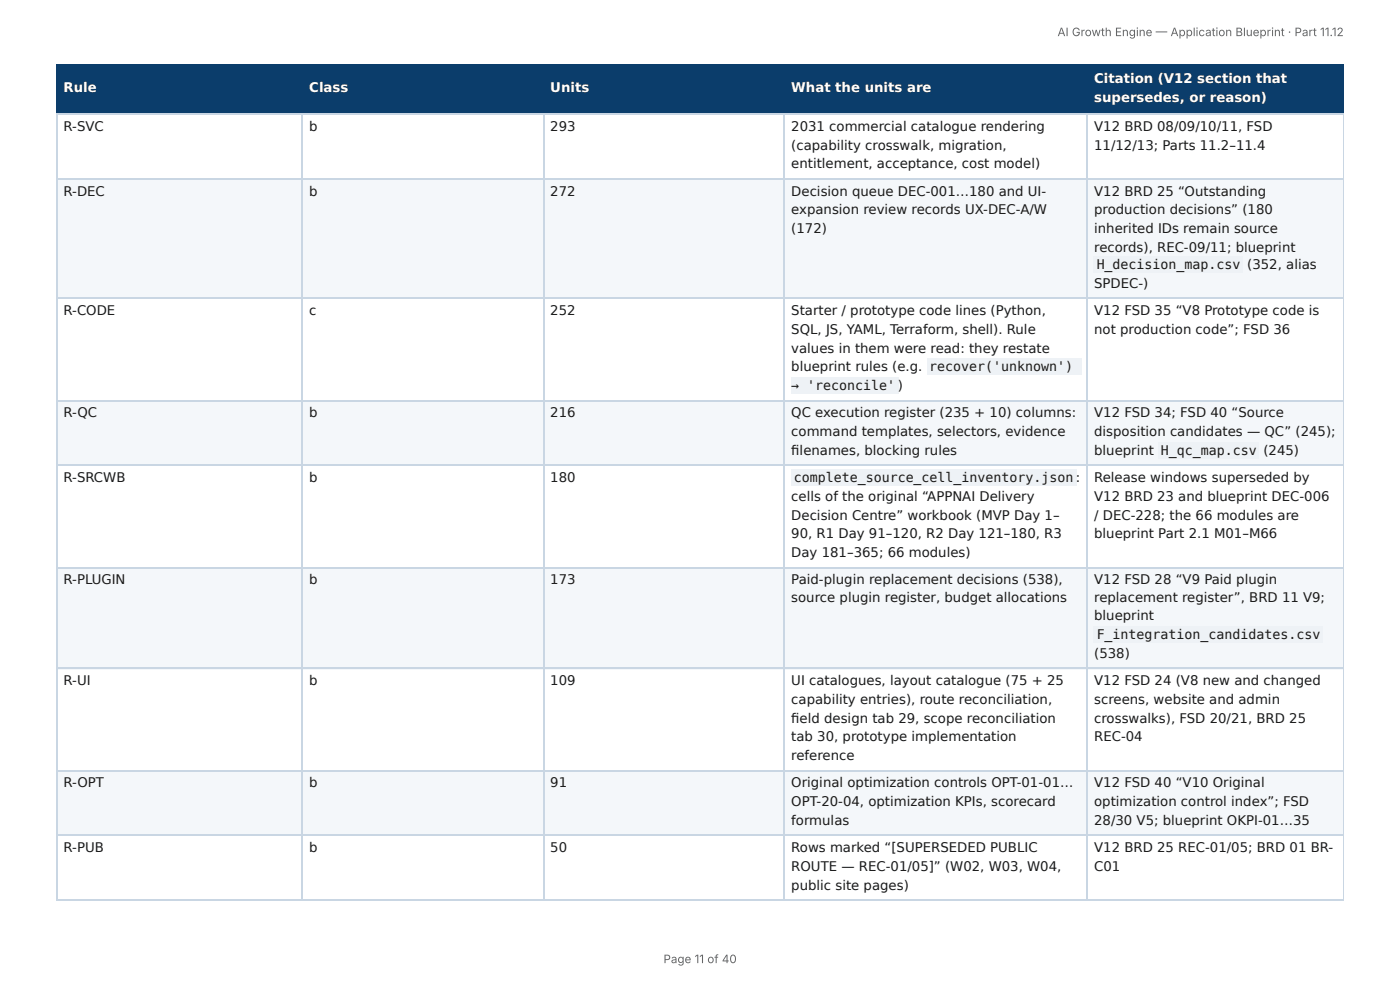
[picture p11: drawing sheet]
<svg xmlns="http://www.w3.org/2000/svg" width="297mm" height="210mm" viewBox="0 0 297 210" stroke-linecap="round" stroke-linejoin="round" font-family="sans-serif">
<defs><g id="words">
<g font-size="2.8" fill="#fff">
<text x="232.4" y="17.7">Citation (V12 section that</text>
<text x="13.5" y="19.6">Rule</text>
<text x="65.7" y="19.6">Class</text>
<text x="116.9" y="19.6">Units</text>
<text x="168.1" y="19.6">What the units are</text>
<text x="232.4" y="21.7">supersedes, or reason)</text>
</g>
<g font-size="2.8" fill="#1a1a1a">
<text x="13.5" y="27.8">R-SVC</text>
<text x="65.7" y="27.8">b</text>
<text x="116.9" y="27.8">293</text>
<text x="168.1" y="27.8">2031 commercial catalogue rendering</text>
<text x="232.4" y="27.8">V12 BRD 08/09/10/11, FSD</text>
<text x="168.1" y="31.8">(capability crosswalk, migration,</text>
<text x="168.1" y="35.7">entitlement, acceptance, cost model)</text>
<text x="232.4" y="31.8">11/12/13; Parts 11.2–11.4</text>
<text x="13.5" y="41.5">R-DEC</text>
<text x="65.7" y="41.5">b</text>
<text x="116.9" y="41.5">272</text>
<text x="168.1" y="41.5">Decision queue DEC-001…180 and UI-</text>
<text x="232.4" y="41.5">V12 BRD 25 “Outstanding</text>
<text x="168.1" y="45.5">expansion review records UX-DEC-A/W</text>
<text x="232.4" y="45.5">production decisions” (180</text>
<text x="168.1" y="49.5">(172)</text>
<text x="232.4" y="49.5">inherited IDs remain source</text>
<text x="232.4" y="53.4">records), REC-09/11; blueprint</text>
<text x="232.9" y="57.2">H_decision_map.csv</text>
<text x="264.9" y="57.2">(352, alias</text>
<text x="232.4" y="61.1">SPDEC-)</text>
<text x="13.5" y="66.9">R-CODE</text>
<text x="65.7" y="66.9">c</text>
<text x="116.9" y="66.9">252</text>
<text x="168.1" y="66.9">Starter / prototype code lines (Python,</text>
<text x="168.1" y="70.9">SQL, JS, YAML, Terraform, shell). Rule</text>
<text x="232.4" y="66.9">V12 FSD 35 “V8 Prototype code is</text>
<text x="232.4" y="70.9">not production code”; FSD 36</text>
<text x="168.1" y="74.9">values in them were read: they restate</text>
<text x="168.1" y="78.8">blueprint rules (e.g.</text>
<text x="168.1" y="82.8">→ 'reconcile' )</text>
<text x="197.4" y="78.8">recover('unknown')</text>
<text x="13.5" y="88.6">R-QC</text>
<text x="65.7" y="88.6">b</text>
<text x="116.9" y="88.6">216</text>
<text x="168.1" y="88.6">QC execution register (235 + 10) columns:</text>
<text x="232.4" y="88.6">V12 FSD 34; FSD 40 “Source</text>
<text x="168.1" y="92.6">command templates, selectors, evidence</text>
<text x="232.4" y="92.6">disposition candidates — QC” (245);</text>
<text x="168.1" y="96.6">fi lenames, blocking rules</text>
<text x="232.4" y="96.6">blueprint</text>
<text x="246.5" y="96.6">H_qc_map.csv</text>
<text x="268.3" y="96.6">(245)</text>
<text x="13.5" y="102.4">R-SRCWB</text>
<text x="65.7" y="102.4">b</text>
<text x="116.9" y="102.4">180</text>
<text x="168.1" y="106.4">cells of the original “APPNAI Delivery</text>
<text x="168.6" y="102.4">complete_source_cell_inventory.json :</text>
<text x="232.4" y="102.4">Release windows superseded by</text>
<text x="232.4" y="106.4">V12 BRD 23 and blueprint DEC-006</text>
<text x="168.1" y="110.3">Decision Centre” workbook (MVP Day 1–</text>
<text x="232.4" y="110.3">/ DEC-228; the 66 modules are</text>
<text x="168.1" y="114.3">90, R1 Day 91–120, R2 Day 121–180, R3</text>
<text x="168.1" y="118.3">Day 181–365; 66 modules)</text>
<text x="232.4" y="114.3">blueprint Part 2.1 M01–M66</text>
<text x="13.5" y="124.1">R-PLUGIN</text>
<text x="65.7" y="124.1">b</text>
<text x="116.9" y="124.1">173</text>
<text x="168.1" y="124.1">Paid-plugin replacement decisions (538),</text>
<text x="232.4" y="124.1">V12 FSD 28 “V9 Paid plugin</text>
<text x="168.1" y="127.8">source plugin register, budget allocations</text>
<text x="232.4" y="127.8">replacement register”, BRD 11 V9;</text>
<text x="232.4" y="131.8">blueprint</text>
<text x="232.9" y="135.7">F_integration_candidates.csv</text>
<text x="232.4" y="139.7">(538)</text>
<text x="13.5" y="145.5">R-UI</text>
<text x="65.7" y="145.5">b</text>
<text x="116.9" y="145.5">109</text>
<text x="168.1" y="145.5">UI catalogues, layout catalogue (75 + 25</text>
<text x="168.1" y="149.5">capability entries), route reconciliation,</text>
<text x="232.4" y="145.5">V12 FSD 24 (V8 new and changed</text>
<text x="232.4" y="149.5">screens, website and admin</text>
<text x="168.1" y="153.5">fi eld design tab 29, scope reconciliation</text>
<text x="232.4" y="153.5">crosswalks), FSD 20/21, BRD 25</text>
<text x="168.1" y="157.4">tab 30, prototype implementation</text>
<text x="168.1" y="161.4">reference</text>
<text x="232.4" y="157.4">REC-04</text>
<text x="13.5" y="167.2">R-OPT</text>
<text x="65.7" y="167.2">b</text>
<text x="116.9" y="167.2">91</text>
<text x="168.1" y="167.2">Original optimization controls OPT-01-01…</text>
<text x="232.4" y="167.2">V12 FSD 40 “V10 Original</text>
<text x="168.1" y="171.2">OPT-20-04, optimization KPIs, scorecard</text>
<text x="232.4" y="171.2">optimization control index”; FSD</text>
<text x="168.1" y="175.2">formulas</text>
<text x="232.4" y="175.2">28/30 V5; blueprint OKPI-01…35</text>
<text x="13.5" y="181">R-PUB</text>
<text x="65.7" y="181">b</text>
<text x="116.9" y="181">50</text>
<text x="168.1" y="181">Rows marked “[SUPERSEDED PUBLIC</text>
<text x="168.1" y="184.9">ROUTE — REC-01/05]” (W02, W03, W04,</text>
<text x="232.4" y="181">V12 BRD 25 REC-01/05; BRD 01 BR-</text>
<text x="232.4" y="184.9">C01</text>
<text x="168.1" y="188.9">public site pages)</text>
</g>
<g font-size="2.5" fill="#666">
<text x="224.6" y="7.7">AI Growth Engine — Application Blueprint · Part 11.12</text>
<text x="140.9" y="204.5">Page 11 of 40</text>
</g>
</g></defs>
<g fill="#0b3d6b">
<path d="M12.2 14h52.1v10.1h-52.1z"/>
<path d="M64.3 14h51.1v10.1h-51.1z"/>
<path d="M115.4 14h51.3v10.1h-51.3z"/>
<path d="M166.7 14h64.3v10.1h-64.3z"/>
<path d="M231 14h54.4v10.1h-54.4z"/>
</g>
<g fill="#f4f7fa">
<path d="M12.2 37.8h52.1v25.7h-52.1z"/>
<path d="M64.3 37.8h51.1v25.7h-51.1z"/>
<path d="M115.4 37.8h51.3v25.7h-51.3z"/>
<path d="M166.7 37.8h64.3v25.7h-64.3z"/>
<path d="M231 37.8h54.4v25.7h-54.4z"/>
<path d="M12.2 85.2h52.1v13.5h-52.1z"/>
<path d="M64.3 85.2h51.1v13.5h-51.1z"/>
<path d="M115.4 85.2h51.3v13.5h-51.3z"/>
<path d="M166.7 85.2h64.3v13.5h-64.3z"/>
<path d="M231 85.2h54.4v13.5h-54.4z"/>
<path d="M12.2 120.4h52.1v21.7h-52.1z"/>
<path d="M64.3 120.4h51.1v21.7h-51.1z"/>
<path d="M115.4 120.4h51.3v21.7h-51.3z"/>
<path d="M166.7 120.4h64.3v21.7h-64.3z"/>
<path d="M231 120.4h54.4v21.7h-54.4z"/>
<path d="M12.2 163.5h52.1v13.8h-52.1z"/>
<path d="M64.3 163.5h51.1v13.8h-51.1z"/>
<path d="M115.4 163.5h51.3v13.8h-51.3z"/>
<path d="M166.7 163.5h64.3v13.8h-64.3z"/>
<path d="M231 163.5h54.4v13.8h-54.4z"/>
</g>
<path d="M11.9 13.9h273.5M12 13.8v10.5M64.2 13.8v10.5M115.5 13.8v10.5M166.6 13.8v10.5M230.8 13.8v10.5M11.9 24.2h273.5" fill="none" stroke="#0b3d6b" stroke-width=".26"/>
<path d="M285.3 13.8v10.5" fill="none" stroke="#0b3d6b" stroke-width=".21"/>
<g fill="none" stroke="#c9d6e3" stroke-width=".26">
<path d="M11.9 24.2h273.5M11.9 38h273.5M12 24.3v166.7M64.2 24.3v166.7M115.5 24.3v166.7M166.6 24.3v166.7M230.8 24.3v166.7M11.9 63.4h273.5M11.9 85.1h273.5M11.9 98.8h273.5M11.9 120.5h273.5M11.9 141.9h273.5"/>
<path d="M11.9 163.6h273.5M11.9 177.4h273.5M11.9 191.2h273.5"/>
</g>
<path d="M285.3 24.3v166.7" fill="none" stroke="#c9d6e3" stroke-width=".21"/>
<g fill="#eef2f6">
<path d="M232.3 54.5h31.8v3.4h-31.8z"/>
<path d="M196.8 76.2h32.9v3.4h-32.9z"/>
<path d="M168 80.2h22.8v3.4h-22.8z"/>
<path d="M246.1 93.9h21.4v3.5h-21.4z"/>
<path d="M168 99.7h60.6v3.5h-60.6z"/>
<path d="M232.3 133.1h48.7v3.4h-48.7z"/>
</g>
<use href="#words"/>
</svg>
